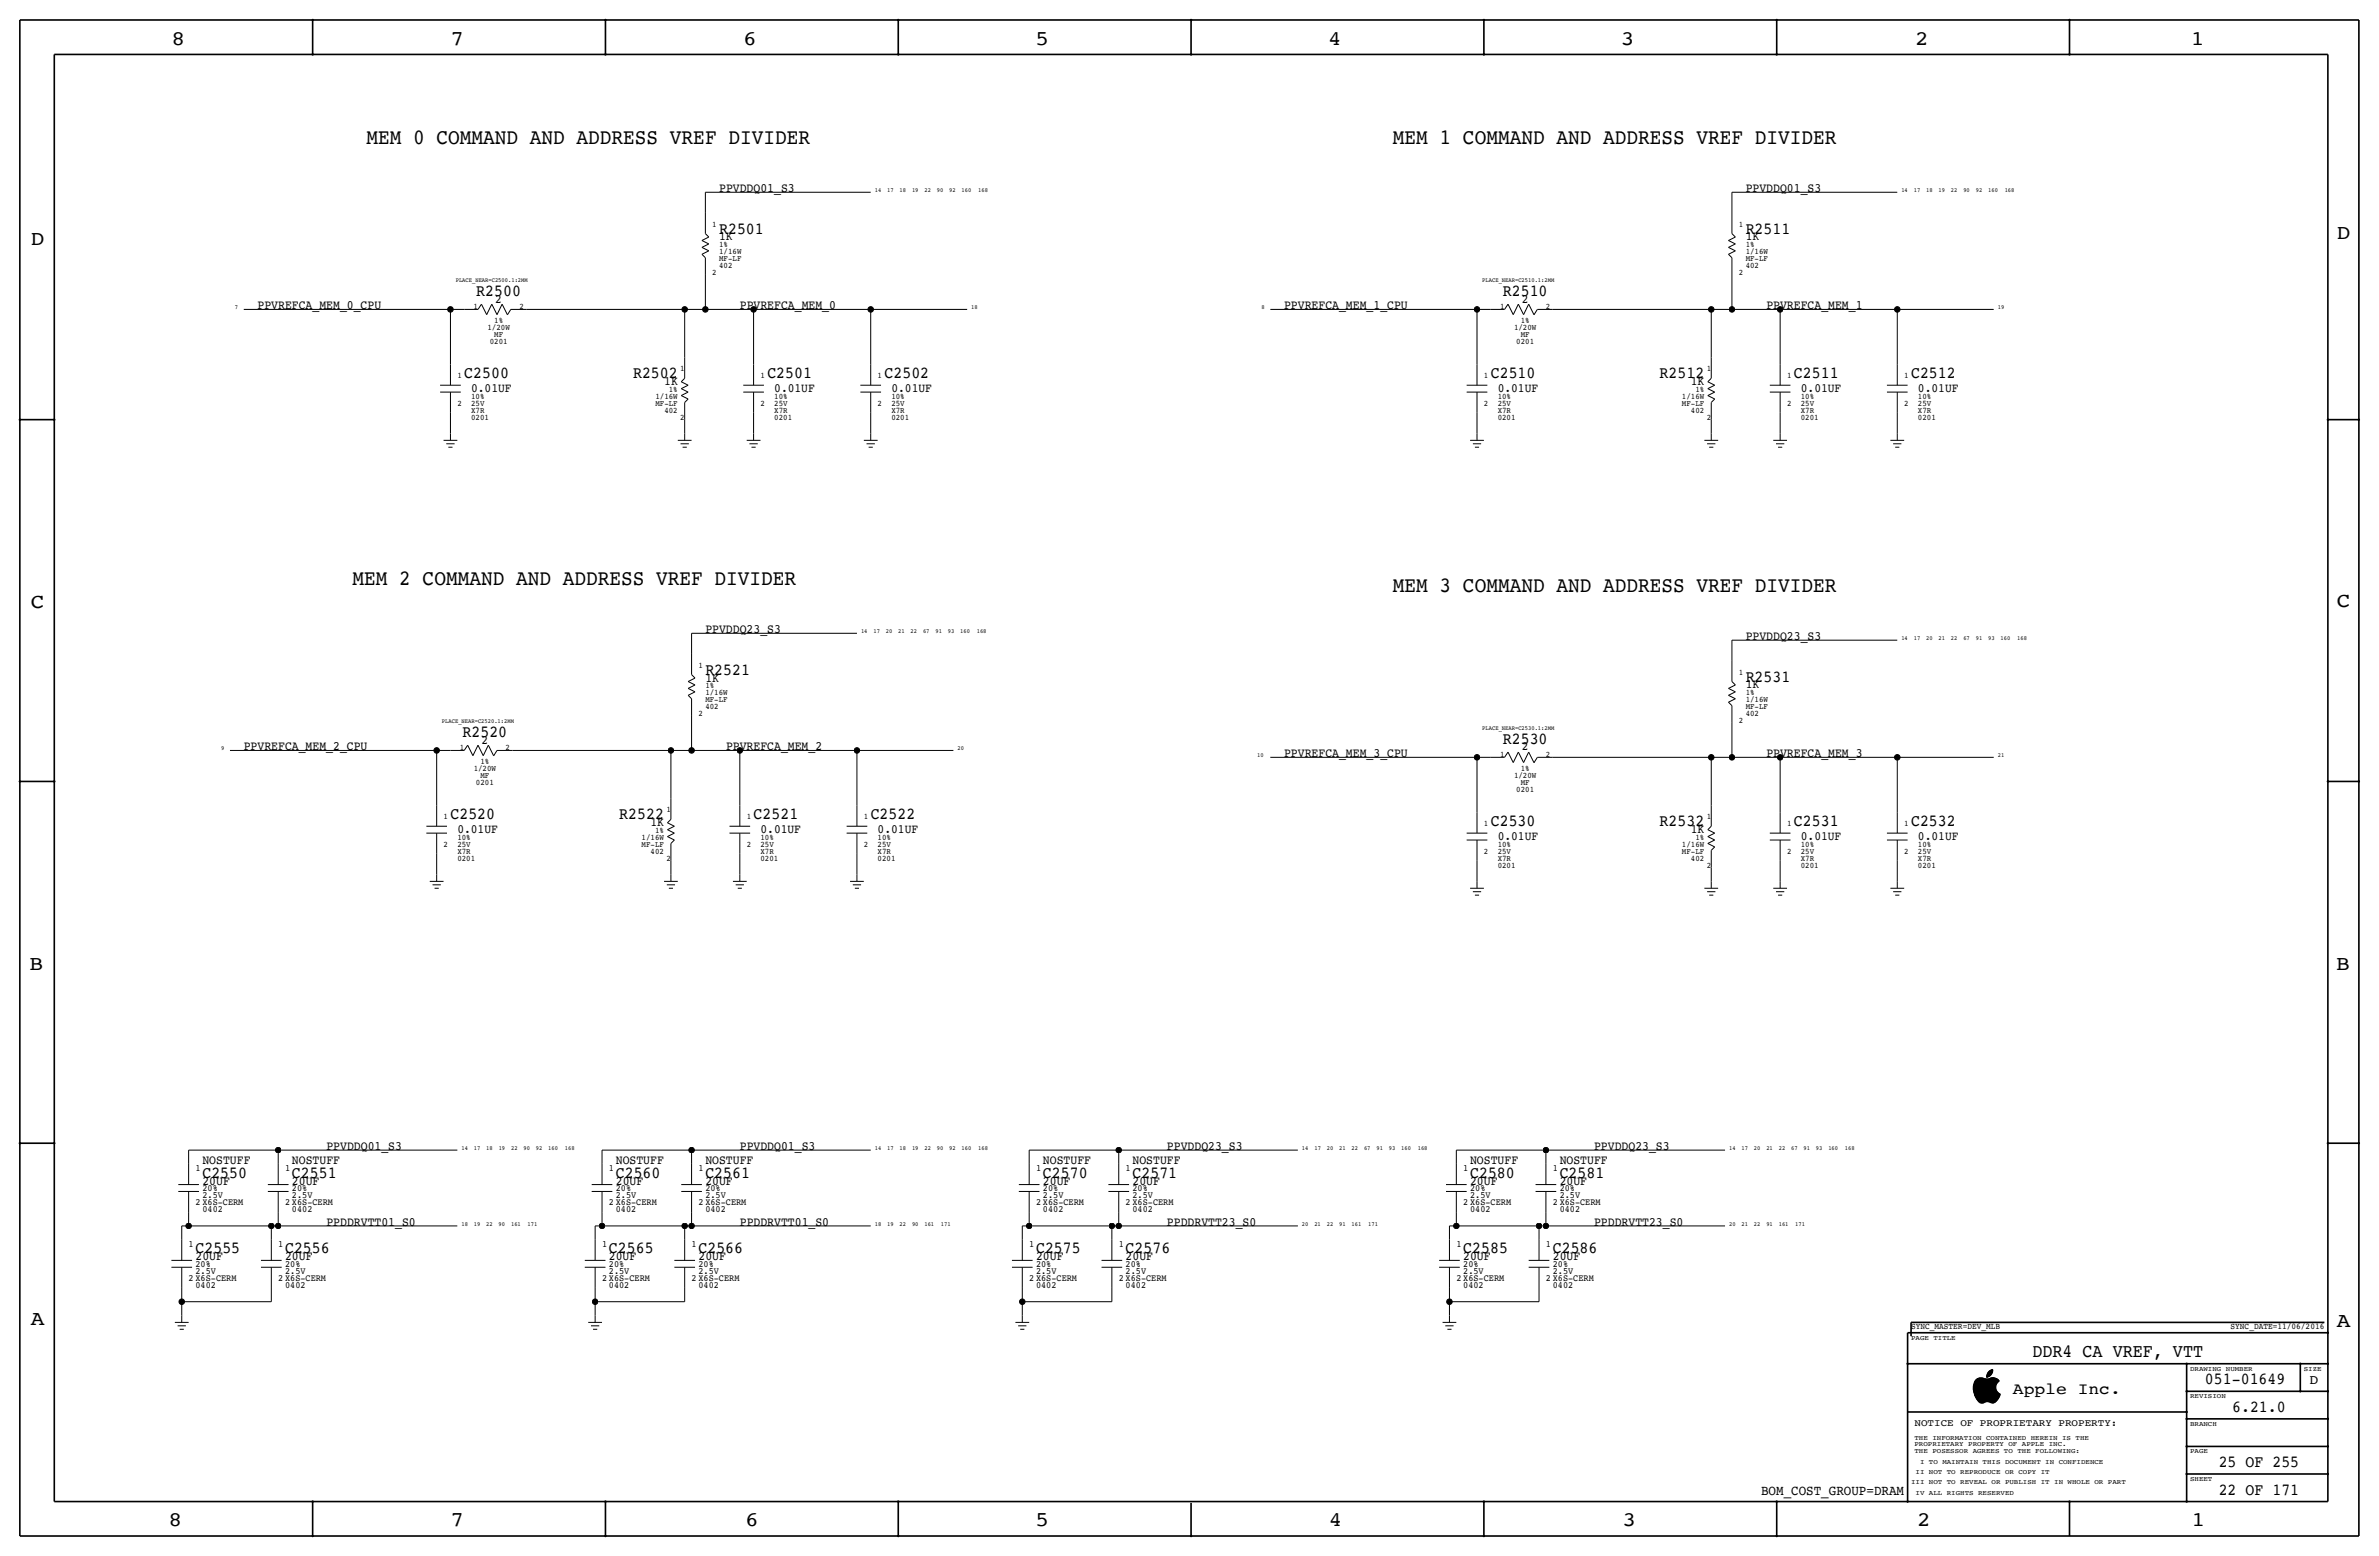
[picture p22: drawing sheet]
<svg xmlns="http://www.w3.org/2000/svg" width="877mm" height="574mm" viewBox="0 0 877 574" stroke-linecap="round" stroke-linejoin="round" font-family="sans-serif">
<defs><g id="words">
<g font-size="8">
<text x="135.1" y="53.1">MEM 0 COMMAND AND ADDRESS VREF DIVIDER</text>
<text x="513.5" y="53.1">MEM 1 COMMAND AND ADDRESS VREF DIVIDER</text>
<text x="130" y="215.6">MEM 2 COMMAND AND ADDRESS VREF DIVIDER</text>
<text x="513.5" y="218.2">MEM 3 COMMAND AND ADDRESS VREF DIVIDER</text>
</g>
<g font-size="7.6">
<text x="63.2" y="16.5">8</text>
<text x="166.1" y="16.5">7</text>
<text x="274" y="16.5">6</text>
<text x="381.7" y="16.5">5</text>
<text x="489.7" y="16.5">4</text>
<text x="597.6" y="16.5">3</text>
<text x="706.1" y="16.5">2</text>
<text x="807.7" y="16.5">1</text>
<text x="861.5" y="88.1">D</text>
<text x="11.4" y="90.4">D</text>
<text x="11.4" y="224.3">C</text>
<text x="861.5" y="223.8">C</text>
<text x="10.8" y="357.6">B</text>
<text x="861.3" y="357.4">B</text>
<text x="11.3" y="488.4">A</text>
<text x="861.5" y="489.2">A</text>
<text x="62.2" y="562.6">8</text>
<text x="166" y="562.6">7</text>
<text x="274.8" y="562.6">6</text>
<text x="381.7" y="562.6">5</text>
<text x="489.9" y="562.6">4</text>
<text x="598.1" y="562.6">3</text>
<text x="706.8" y="562.6">2</text>
<text x="807.9" y="562.6">1</text>
</g>
<text font-size="6.9" x="749.3" y="500.1">DDR4 CA VREF, VTT</text>
<g font-size="6.2">
<text x="265.1" y="86.1">R2501</text>
<text x="643.6" y="86.1">R2511</text>
<text x="175.6" y="109">R2500</text>
<text x="554.1" y="109">R2510</text>
<text x="171.1" y="139.4">C2500</text>
<text x="233.4" y="139.4">R2502</text>
<text x="282.9" y="139.4">C2501</text>
<text x="326.1" y="139.4">C2502</text>
<text x="549.6" y="139.4">C2510</text>
<text x="611.8" y="139.4">R2512</text>
<text x="661.4" y="139.4">C2511</text>
<text x="704.5" y="139.4">C2512</text>
<text x="260" y="248.7">R2521</text>
<text x="643.6" y="251.2">R2531</text>
<text x="170.5" y="271.5">R2520</text>
<text x="554.1" y="274.1">R2530</text>
<text x="166.1" y="302">C2520</text>
<text x="228.3" y="302">R2522</text>
<text x="277.8" y="302">C2521</text>
<text x="321" y="302">C2522</text>
<text x="549.6" y="304.5">C2530</text>
<text x="611.8" y="304.5">R2532</text>
<text x="661.4" y="304.5">C2531</text>
<text x="704.5" y="304.5">C2532</text>
<text x="74.6" y="434.1">C2550</text>
<text x="107.6" y="434.1">C2551</text>
<text x="227" y="434.1">C2560</text>
<text x="260" y="434.1">C2561</text>
<text x="384.5" y="434.1">C2570</text>
<text x="417.5" y="434.1">C2571</text>
<text x="542" y="434.1">C2580</text>
<text x="575" y="434.1">C2581</text>
<text x="72.1" y="462">C2555</text>
<text x="105.1" y="462">C2556</text>
<text x="224.5" y="462">C2565</text>
<text x="257.5" y="462">C2566</text>
<text x="382" y="462">C2575</text>
<text x="415" y="462">C2576</text>
<text x="539.4" y="462">C2585</text>
<text x="572.5" y="462">C2586</text>
<text x="812.9" y="510.3">051-01649</text>
<text x="822.9" y="520.4">6.21.0</text>
<text x="818" y="540.8">25 OF 255</text>
<text x="818" y="550.9">22 OF 171</text>
</g>
<text font-size="6" x="742.1" y="513.9">Apple Inc.</text>
<text font-size="5.2" x="649.3" y="550.9">BOM_COST_GROUP=DRAM</text>
<text font-size="5" x="851.5" y="510.3">D</text>
<g font-size="4.7">
<text x="265.1" y="70.9">PPVDDQ01_S3</text>
<text x="643.6" y="70.9">PPVDDQ01_S3</text>
<text x="265.1" y="88.6">1K</text>
<text x="643.6" y="88.6">1K</text>
<text x="182.6" y="111.5">2</text>
<text x="561.1" y="111.5">2</text>
<text x="94.9" y="114">PPVREFCA_MEM_0_CPU</text>
<text x="272.7" y="114.1">PPVREFCA_MEM_0</text>
<text x="473.4" y="114.1">PPVREFCA_MEM_1_CPU</text>
<text x="651.2" y="114.1">PPVREFCA_MEM_1</text>
<text x="244.9" y="142">1K</text>
<text x="623.4" y="142">1K</text>
<text x="173.7" y="144.5">0.01UF</text>
<text x="285.4" y="144.5">0.01UF</text>
<text x="328.6" y="144.5">0.01UF</text>
<text x="552.1" y="144.5">0.01UF</text>
<text x="663.9" y="144.5">0.01UF</text>
<text x="707.1" y="144.5">0.01UF</text>
<text x="260" y="233.4">PPVDDQ23_S3</text>
<text x="643.6" y="236">PPVDDQ23_S3</text>
<text x="260" y="251.2">1K</text>
<text x="643.6" y="253.7">1K</text>
<text x="177.5" y="274.1">2</text>
<text x="89.9" y="276.6">PPVREFCA_MEM_2_CPU</text>
<text x="267.7" y="276.6">PPVREFCA_MEM_2</text>
<text x="473.4" y="279.2">PPVREFCA_MEM_3_CPU</text>
<text x="561.1" y="276.6">2</text>
<text x="651.2" y="279.2">PPVREFCA_MEM_3</text>
<text x="239.8" y="304.5">1K</text>
<text x="168.6" y="307.1">0.01UF</text>
<text x="280.4" y="307.1">0.01UF</text>
<text x="323.5" y="307.1">0.01UF</text>
<text x="552.1" y="309.6">0.01UF</text>
<text x="623.4" y="307.1">1K</text>
<text x="663.9" y="309.6">0.01UF</text>
<text x="707.1" y="309.6">0.01UF</text>
<text x="120.3" y="423.9">PPVDDQ01_S3</text>
<text x="272.7" y="423.9">PPVDDQ01_S3</text>
<text x="430.2" y="423.9">PPVDDQ23_S3</text>
<text x="587.7" y="423.9">PPVDDQ23_S3</text>
<text x="74.6" y="429">NOSTUFF</text>
<text x="107.6" y="429">NOSTUFF</text>
<text x="227" y="429">NOSTUFF</text>
<text x="260" y="429">NOSTUFF</text>
<text x="384.5" y="429">NOSTUFF</text>
<text x="417.5" y="429">NOSTUFF</text>
<text x="542" y="429">NOSTUFF</text>
<text x="575" y="429">NOSTUFF</text>
<text x="74.6" y="436.6">20UF</text>
<text x="107.6" y="436.6">20UF</text>
<text x="227" y="436.6">20UF</text>
<text x="260" y="436.6">20UF</text>
<text x="384.5" y="436.6">20UF</text>
<text x="417.5" y="436.6">20UF</text>
<text x="542" y="436.6">20UF</text>
<text x="575" y="436.6">20UF</text>
<text x="120.3" y="451.9">PPDDRVTT01_S0</text>
<text x="272.7" y="451.9">PPDDRVTT01_S0</text>
<text x="430.2" y="451.9">PPDDRVTT23_S0</text>
<text x="587.7" y="451.9">PPDDRVTT23_S0</text>
<text x="72.1" y="464.6">20UF</text>
<text x="105.1" y="464.6">20UF</text>
<text x="224.5" y="464.6">20UF</text>
<text x="257.5" y="464.6">20UF</text>
<text x="382" y="464.6">20UF</text>
<text x="415" y="464.6">20UF</text>
<text x="539.4" y="464.6">20UF</text>
<text x="572.5" y="464.6">20UF</text>
</g>
<text font-size="3.7" x="705.8" y="525.5">NOTICE OF PROPRIETARY PROPERTY:</text>
<g font-size="3.5">
<text x="72.1" y="431.5">1</text>
<text x="105.1" y="431.5">1</text>
<text x="224.5" y="431.5">1</text>
<text x="257.5" y="431.5">1</text>
<text x="382" y="431.5">1</text>
<text x="415" y="431.5">1</text>
<text x="539.4" y="431.5">1</text>
<text x="572.5" y="431.5">1</text>
<text x="74.6" y="439.2">20%</text>
<text x="74.6" y="441.7">2.5V</text>
<text x="107.6" y="439.2">20%</text>
<text x="107.6" y="441.7">2.5V</text>
<text x="227" y="439.2">20%</text>
<text x="227" y="441.7">2.5V</text>
<text x="260" y="439.2">20%</text>
<text x="260" y="441.7">2.5V</text>
<text x="384.5" y="439.2">20%</text>
<text x="384.5" y="441.7">2.5V</text>
<text x="417.5" y="439.2">20%</text>
<text x="417.5" y="441.7">2.5V</text>
<text x="542" y="439.2">20%</text>
<text x="542" y="441.7">2.5V</text>
<text x="575" y="439.2">20%</text>
<text x="575" y="441.7">2.5V</text>
<text x="72.1" y="444.2">2 X6S-CERM</text>
<text x="74.6" y="446.8">0402</text>
<text x="105.1" y="444.2">2 X6S-CERM</text>
<text x="107.6" y="446.8">0402</text>
<text x="224.5" y="444.2">2 X6S-CERM</text>
<text x="227" y="446.8">0402</text>
<text x="257.5" y="444.2">2 X6S-CERM</text>
<text x="260" y="446.8">0402</text>
<text x="382" y="444.2">2 X6S-CERM</text>
<text x="384.5" y="446.8">0402</text>
<text x="415" y="444.2">2 X6S-CERM</text>
<text x="417.5" y="446.8">0402</text>
<text x="539.4" y="444.2">2 X6S-CERM</text>
<text x="542" y="446.8">0402</text>
<text x="572.5" y="444.2">2 X6S-CERM</text>
<text x="575" y="446.8">0402</text>
<text x="69.5" y="459.5">1</text>
<text x="102.6" y="459.5">1</text>
<text x="221.9" y="459.5">1</text>
<text x="255" y="459.5">1</text>
<text x="379.4" y="459.5">1</text>
<text x="412.4" y="459.5">1</text>
<text x="536.9" y="459.5">1</text>
<text x="569.9" y="459.5">1</text>
<text x="72.1" y="467.1">20%</text>
<text x="105.1" y="467.1">20%</text>
<text x="224.5" y="467.1">20%</text>
<text x="257.5" y="467.1">20%</text>
<text x="382" y="467.1">20%</text>
<text x="415" y="467.1">20%</text>
<text x="539.4" y="467.1">20%</text>
<text x="572.5" y="467.1">20%</text>
<text x="69.5" y="472.2">2 X6S-CERM</text>
<text x="72.1" y="469.6">2.5V</text>
<text x="102.6" y="472.2">2 X6S-CERM</text>
<text x="105.1" y="469.6">2.5V</text>
<text x="221.9" y="472.2">2 X6S-CERM</text>
<text x="224.5" y="469.6">2.5V</text>
<text x="255" y="472.2">2 X6S-CERM</text>
<text x="257.5" y="469.6">2.5V</text>
<text x="379.4" y="472.2">2 X6S-CERM</text>
<text x="382" y="469.6">2.5V</text>
<text x="412.4" y="472.2">2 X6S-CERM</text>
<text x="415" y="469.6">2.5V</text>
<text x="536.9" y="472.2">2 X6S-CERM</text>
<text x="539.4" y="469.6">2.5V</text>
<text x="569.9" y="472.2">2 X6S-CERM</text>
<text x="572.5" y="469.6">2.5V</text>
<text x="72.1" y="474.7">0402</text>
<text x="105.1" y="474.7">0402</text>
<text x="224.5" y="474.7">0402</text>
<text x="257.5" y="474.7">0402</text>
<text x="382" y="474.7">0402</text>
<text x="415" y="474.7">0402</text>
<text x="539.4" y="474.7">0402</text>
<text x="572.5" y="474.7">0402</text>
</g>
<g font-size="3.2">
<text x="704.5" y="490">SYNC_MASTER=DEV_MLB</text>
<text x="822.3" y="490">SYNC_DATE=11/06/2016</text>
</g>
<g font-size="3.1">
<text x="262.6" y="83.6">1</text>
<text x="641" y="83.6">1</text>
<text x="265.1" y="93.7">1/16W</text>
<text x="265.1" y="91.2">1%</text>
<text x="643.6" y="91.2">1%</text>
<text x="643.6" y="93.7">1/16W</text>
<text x="262.6" y="101.3">2</text>
<text x="265.1" y="96.3">MF-LF</text>
<text x="265.1" y="98.8">402</text>
<text x="641" y="101.3">2</text>
<text x="643.6" y="98.8">402</text>
<text x="643.6" y="96.3">MF-LF</text>
<text x="174.6" y="114">1</text>
<text x="182.2" y="119.1">1%</text>
<text x="191.5" y="114">2</text>
<text x="553" y="114">1</text>
<text x="560.7" y="119.1">1%</text>
<text x="569.9" y="114">2</text>
<text x="179.7" y="121.7">1/20W</text>
<text x="182.2" y="124.2">MF</text>
<text x="558.2" y="121.7">1/20W</text>
<text x="560.7" y="124.2">MF</text>
<text x="180.5" y="126.7">0201</text>
<text x="559" y="126.7">0201</text>
<text x="250.8" y="136.9">1</text>
<text x="629.2" y="136.9">1</text>
<text x="168.6" y="139.4">1</text>
<text x="280.4" y="139.4">1</text>
<text x="323.5" y="139.4">1</text>
<text x="547.1" y="139.4">1</text>
<text x="658.8" y="139.4">1</text>
<text x="702" y="139.4">1</text>
<text x="168.6" y="149.6">2</text>
<text x="173.7" y="149.6">25V</text>
<text x="173.7" y="147.1">10%</text>
<text x="241.6" y="149.6">MF-LF</text>
<text x="241.6" y="147.1">1/16W</text>
<text x="246.6" y="144.5">1%</text>
<text x="280.4" y="149.6">2</text>
<text x="285.4" y="149.6">25V</text>
<text x="285.4" y="147.1">10%</text>
<text x="323.5" y="149.6">2</text>
<text x="328.6" y="149.6">25V</text>
<text x="328.6" y="147.1">10%</text>
<text x="547.1" y="149.6">2</text>
<text x="552.1" y="147.1">10%</text>
<text x="552.1" y="149.6">25V</text>
<text x="620.1" y="147.1">1/16W</text>
<text x="620.1" y="149.6">MF-LF</text>
<text x="625" y="144.5">1%</text>
<text x="658.8" y="149.6">2</text>
<text x="663.9" y="147.1">10%</text>
<text x="663.9" y="149.6">25V</text>
<text x="702" y="149.6">2</text>
<text x="707.1" y="149.6">25V</text>
<text x="707.1" y="147.1">10%</text>
<text x="173.7" y="154.7">0201</text>
<text x="173.7" y="152.1">X7R</text>
<text x="244.9" y="152.1">402</text>
<text x="250.8" y="154.7">2</text>
<text x="285.4" y="154.7">0201</text>
<text x="285.4" y="152.1">X7R</text>
<text x="328.6" y="154.7">0201</text>
<text x="328.6" y="152.1">X7R</text>
<text x="552.1" y="154.7">0201</text>
<text x="552.1" y="152.1">X7R</text>
<text x="623.4" y="152.1">402</text>
<text x="629.2" y="154.7">2</text>
<text x="663.9" y="152.1">X7R</text>
<text x="663.9" y="154.7">0201</text>
<text x="707.1" y="152.1">X7R</text>
<text x="707.1" y="154.7">0201</text>
<text x="257.5" y="246.1">1</text>
<text x="641" y="248.7">1</text>
<text x="260" y="253.7">1%</text>
<text x="260" y="256.3">1/16W</text>
<text x="643.6" y="256.3">1%</text>
<text x="257.5" y="263.9">2</text>
<text x="260" y="261.4">402</text>
<text x="260" y="258.8">MF-LF</text>
<text x="643.6" y="263.9">402</text>
<text x="643.6" y="258.8">1/16W</text>
<text x="643.6" y="261.4">MF-LF</text>
<text x="641" y="266.4">2</text>
<text x="169.5" y="276.6">1</text>
<text x="177.1" y="281.7">1%</text>
<text x="186.4" y="276.6">2</text>
<text x="553" y="279.1">1</text>
<text x="569.9" y="279.1">2</text>
<text x="174.6" y="284.2">1/20W</text>
<text x="177.1" y="286.8">MF</text>
<text x="558.2" y="286.8">1/20W</text>
<text x="560.7" y="284.2">1%</text>
<text x="175.5" y="289.3">0201</text>
<text x="559" y="291.8">0201</text>
<text x="560.7" y="289.3">MF</text>
<text x="245.7" y="299.5">1</text>
<text x="163.5" y="302">1</text>
<text x="275.3" y="302">1</text>
<text x="318.5" y="302">1</text>
<text x="547.1" y="304.5">1</text>
<text x="629.2" y="302">1</text>
<text x="658.8" y="304.5">1</text>
<text x="702" y="304.5">1</text>
<text x="168.6" y="309.6">10%</text>
<text x="236.6" y="309.6">1/16W</text>
<text x="241.5" y="307.1">1%</text>
<text x="280.4" y="309.6">10%</text>
<text x="323.5" y="309.6">10%</text>
<text x="625" y="309.6">1%</text>
<text x="163.5" y="312.2">2</text>
<text x="168.6" y="314.7">X7R</text>
<text x="168.6" y="312.2">25V</text>
<text x="168.6" y="317.2">0201</text>
<text x="236.6" y="312.2">MF-LF</text>
<text x="239.9" y="314.7">402</text>
<text x="245.7" y="317.2">2</text>
<text x="275.3" y="312.2">2</text>
<text x="280.4" y="314.7">X7R</text>
<text x="280.4" y="312.2">25V</text>
<text x="280.4" y="317.2">0201</text>
<text x="318.5" y="312.2">2</text>
<text x="323.5" y="317.2">0201</text>
<text x="323.5" y="312.2">25V</text>
<text x="323.5" y="314.7">X7R</text>
<text x="547.1" y="314.7">2</text>
<text x="552.1" y="317.2">X7R</text>
<text x="552.1" y="312.2">10%</text>
<text x="552.1" y="314.7">25V</text>
<text x="620.1" y="312.2">1/16W</text>
<text x="620.1" y="314.7">MF-LF</text>
<text x="623.4" y="317.2">402</text>
<text x="658.8" y="314.7">2</text>
<text x="663.9" y="317.2">X7R</text>
<text x="663.9" y="312.2">10%</text>
<text x="663.9" y="314.7">25V</text>
<text x="702" y="314.7">2</text>
<text x="707.1" y="317.2">X7R</text>
<text x="707.1" y="314.7">25V</text>
<text x="707.1" y="312.2">10%</text>
<text x="552.1" y="319.8">0201</text>
<text x="629.2" y="319.8">2</text>
<text x="663.9" y="319.8">0201</text>
<text x="707.1" y="319.8">0201</text>
</g>
<g font-size="2.5">
<text x="704.5" y="493.8">PAGE TITLE</text>
<text x="807.4" y="505.2">DRAWING NUMBER</text>
<text x="849.3" y="505.2">SIZE</text>
<text x="807.4" y="515.4">REVISION</text>
<text x="807.4" y="525.5">BRANCH</text>
<text x="705.8" y="533.1">PROPRIETARY PROPERTY OF APPLE INC.</text>
<text x="705.8" y="530.6">THE INFORMATION CONTAINED HEREIN IS THE</text>
<text x="705.8" y="535.7">THE POSESSOR AGREES TO THE FOLLOWING:</text>
<text x="707.8" y="539.5">I TO MAINTAIN THIS DOCUMENT IN CONFIDENCE</text>
<text x="807.4" y="535.7">PAGE</text>
<text x="706.2" y="543.3">II NOT TO REPRODUCE OR COPY IT</text>
<text x="807.4" y="545.8">SHEET</text>
<text x="704.5" y="547.1">III NOT TO REVEAL OR PUBLISH IT IN WHOLE OR PART</text>
<text x="706.2" y="550.9">IV ALL RIGHTS RESERVED</text>
</g>
<g font-size="2.3">
<text x="322.5" y="70.9">14</text>
<text x="327.1" y="70.9">17</text>
<text x="331.7" y="70.9">18</text>
<text x="336.2" y="70.9">19</text>
<text x="340.8" y="70.9">22</text>
<text x="345.4" y="70.9">90</text>
<text x="350" y="70.9">92</text>
<text x="354.5" y="70.9">160</text>
<text x="360.6" y="70.9">168</text>
<text x="701" y="70.9">14</text>
<text x="705.5" y="70.9">17</text>
<text x="710.1" y="70.9">18</text>
<text x="714.7" y="70.9">19</text>
<text x="719.3" y="70.9">22</text>
<text x="723.8" y="70.9">90</text>
<text x="728.4" y="70.9">92</text>
<text x="733" y="70.9">160</text>
<text x="739.1" y="70.9">168</text>
<text x="168" y="103.9">PLACE_NEAR=C2500.1:2MM</text>
<text x="546.5" y="103.9">PLACE_NEAR=C2510.1:2MM</text>
<text x="86.6" y="114">7</text>
<text x="358.1" y="114">18</text>
<text x="465.1" y="114">8</text>
<text x="736.5" y="114">19</text>
<text x="317.4" y="233.4">14</text>
<text x="322" y="233.4">17</text>
<text x="326.6" y="233.4">20</text>
<text x="331.1" y="233.4">21</text>
<text x="335.7" y="233.4">22</text>
<text x="340.3" y="233.4">67</text>
<text x="344.9" y="233.4">91</text>
<text x="349.4" y="233.4">93</text>
<text x="354" y="233.4">160</text>
<text x="360.1" y="233.4">168</text>
<text x="701" y="236">14</text>
<text x="705.5" y="236">17</text>
<text x="710.1" y="236">20</text>
<text x="714.7" y="236">21</text>
<text x="719.3" y="236">22</text>
<text x="723.8" y="236">67</text>
<text x="728.4" y="236">91</text>
<text x="733" y="236">93</text>
<text x="737.6" y="236">160</text>
<text x="743.6" y="236">168</text>
<text x="162.9" y="266.4">PLACE_NEAR=C2520.1:2MM</text>
<text x="546.5" y="269">PLACE_NEAR=C2530.1:2MM</text>
<text x="81.5" y="276.6">9</text>
<text x="353" y="276.6">20</text>
<text x="463.5" y="279.1">10</text>
<text x="736.5" y="279.1">21</text>
<text x="170.1" y="423.9">14</text>
<text x="174.7" y="423.9">17</text>
<text x="179.3" y="423.9">18</text>
<text x="183.8" y="423.9">19</text>
<text x="188.4" y="423.9">22</text>
<text x="193" y="423.9">90</text>
<text x="197.6" y="423.9">92</text>
<text x="202.1" y="423.9">160</text>
<text x="208.2" y="423.9">168</text>
<text x="322.5" y="423.9">14</text>
<text x="327.1" y="423.9">17</text>
<text x="331.7" y="423.9">18</text>
<text x="336.2" y="423.9">19</text>
<text x="340.8" y="423.9">22</text>
<text x="345.4" y="423.9">90</text>
<text x="350" y="423.9">92</text>
<text x="354.5" y="423.9">160</text>
<text x="360.6" y="423.9">168</text>
<text x="480" y="423.9">14</text>
<text x="484.6" y="423.9">17</text>
<text x="489.1" y="423.9">20</text>
<text x="493.7" y="423.9">21</text>
<text x="498.3" y="423.9">22</text>
<text x="502.9" y="423.9">67</text>
<text x="507.4" y="423.9">91</text>
<text x="512" y="423.9">93</text>
<text x="516.6" y="423.9">160</text>
<text x="522.7" y="423.9">168</text>
<text x="637.5" y="423.9">14</text>
<text x="642.1" y="423.9">17</text>
<text x="646.6" y="423.9">20</text>
<text x="651.2" y="423.9">21</text>
<text x="655.8" y="423.9">22</text>
<text x="660.3" y="423.9">67</text>
<text x="664.9" y="423.9">91</text>
<text x="669.5" y="423.9">93</text>
<text x="674.1" y="423.9">160</text>
<text x="680.2" y="423.9">168</text>
<text x="170.1" y="451.9">18</text>
<text x="174.7" y="451.9">19</text>
<text x="179.3" y="451.9">22</text>
<text x="183.8" y="451.9">90</text>
<text x="188.4" y="451.9">161</text>
<text x="194.5" y="451.9">171</text>
<text x="322.5" y="451.9">18</text>
<text x="327.1" y="451.9">19</text>
<text x="331.7" y="451.9">22</text>
<text x="336.2" y="451.9">90</text>
<text x="340.8" y="451.9">161</text>
<text x="346.9" y="451.9">171</text>
<text x="480" y="451.9">20</text>
<text x="484.6" y="451.9">21</text>
<text x="489.1" y="451.9">22</text>
<text x="493.7" y="451.9">91</text>
<text x="498.3" y="451.9">161</text>
<text x="504.4" y="451.9">171</text>
<text x="637.5" y="451.9">20</text>
<text x="642" y="451.9">21</text>
<text x="646.6" y="451.9">22</text>
<text x="651.2" y="451.9">91</text>
<text x="655.8" y="451.9">161</text>
<text x="661.9" y="451.9">171</text>
</g>
</g></defs>
<g fill="none" stroke="#000" stroke-width=".37">
<path d="M260 70.9h61zM260 70.9v7.6zM260 78.5v7.6zM638.5 70.9h61zM638.5 70.9v7.6zM638.5 78.5v7.6zM258.8 93.7l1.2 1.3zM258.8 91.2l2.5 1.3zM258.8 88.6l2.5 1.3zM258.8 88.6l2.5-1.2zM258.8 93.7l2.5-1.2zM258.8 91.2l2.5-1.3z"/>
<path d="M260 95v6.3zM260 86.1l1.3 1.3zM637.2 88.6l2.6-1.2zM637.2 93.7l2.6-1.2zM637.2 91.2l2.6-1.3zM637.2 93.7l1.3 1.3zM637.2 91.2l2.6 1.3zM637.2 88.6l2.6 1.3zM638.5 86.1l1.3 1.3zM638.5 95v6.3zM89.9 114h76.2zM166.1 114h5z"/>
<path d="M166.1 114v20.4zM171.1 114h5.1zM177.5 112.1l1.9 3.9zM177.5 112.1l-1.3 1.9zM181.3 112.1l1.9 3.9zM181.3 112.1l-1.9 3.9zM185.1 112.1l-1.9 3.9zM185.1 112.1l1.9 3.9zM188.3 114h5.7zM188.3 114l-1.3 2.1zM194 114h58.4zM252.4 114h7.6z"/>
<path d="M252.4 114v17.8zM260 101.3v12.7zM260 114h17.8zM277.8 114h43.2zM277.8 114v20.4zM321 114v20.4zM321 114h35.6zM468.3 114h76.2zM544.5 114v20.4zM544.5 114h5.1zM549.6 114h5.1zM556 112.1l1.9 3.9z"/>
<path d="M556 112.1l-1.3 1.9zM559.8 112.1l-1.9 3.9zM559.8 112.1l1.9 3.9zM563.6 112.1l-1.9 3.9zM563.6 112.1l1.9 3.9zM566.8 114h5.7zM566.8 114l-1.3 2.1zM572.5 114h58.4zM630.9 114h7.6zM630.9 114v17.8zM638.5 101.3v12.7zM638.5 114h17.8z"/>
<path d="M656.3 114h43.2zM656.3 114v20.4zM699.5 114h35.5zM699.5 114v20.4zM166.1 134.4v7.6zM252.4 131.8v7.6zM277.8 134.4v7.6zM321 134.4v7.6zM544.5 134.4v7.6zM630.9 131.8v7.6zM656.3 134.4v7.6zM699.5 134.4v7.6z"/>
<path d="M162.3 142h7.6zM162.3 144.5h7.6zM166.1 152.1v7.7zM166.1 159.8v2.5zM166.1 144.5v7.6zM251.2 140.7l1.2-1.3zM251.2 140.7l2.5 1.3zM251.2 145.8l2.5 1.3zM251.2 143.3l2.5 1.2zM251.2 145.8l2.5-1.3zM251.2 143.3l2.5-1.3zM252.4 154.7v5.1z"/>
<path d="M252.4 159.8v2.5zM252.4 148.3v6.4zM253.7 147.1l-1.3 1.2zM274 144.5h7.6zM274 142h7.6zM277.8 152.1v7.7zM277.8 159.8v2.5zM277.8 144.5v7.6zM317.2 142h7.6zM317.2 144.5h7.6zM321 152.1v7.7zM321 159.8v2.5z"/>
<path d="M321 144.5v7.6zM540.7 142h7.6zM540.7 144.5h7.6zM544.5 152.1v7.7zM544.5 159.8v2.5zM544.5 144.5v7.6zM629.6 140.7l1.3-1.3zM629.6 140.7l2.6 1.3zM629.6 145.8l2.6 1.3zM629.6 143.3l2.6 1.2zM629.6 145.8l2.6-1.3zM629.6 143.3l2.6-1.3z"/>
<path d="M630.9 154.7v5.1zM630.9 159.8v2.5zM630.9 148.3v6.4zM632.2 147.1l-1.3 1.2zM652.5 144.5h7.6zM652.5 142h7.6zM656.3 152.1v7.7zM656.3 144.5v7.6zM656.3 159.8v2.5zM695.7 144.5h7.6zM695.7 142h7.6zM699.5 152.1v7.7z"/>
<path d="M699.5 159.8v2.5zM699.5 144.5v7.6zM163.5 162.3h5.1zM164.5 163.6h3.1zM165.3 164.8h1.5zM249.9 162.3h5.1zM250.9 163.6h3zM251.7 164.8h1.5zM275.3 162.3h5.1zM276.3 163.6h3zM277.1 164.8h1.5zM318.5 162.3h5z"/>
<path d="M319.5 163.6h3zM320.2 164.8h1.6zM542 162.3h5.1zM543 163.6h3zM543.8 164.8h1.5zM628.3 162.3h5.1zM629.4 163.6h3zM630.1 164.8h1.5zM653.7 162.3h5.1zM654.8 163.6h3zM655.5 164.8h1.5zM696.9 162.3h5.1z"/>
<path d="M697.9 163.6h3.1zM698.7 164.8h1.5zM255 233.4h60.9zM255 233.4v7.6zM638.5 236h61zM638.5 236v7.6zM253.7 256.3l1.3 1.3zM253.7 253.7l2.5 1.3zM253.7 251.2l2.5 1.3zM253.7 251.2l2.5-1.3zM253.7 256.3l2.5-1.3zM253.7 253.7l2.5-1.2z"/>
<path d="M255 248.7l1.2 1.2zM255 241v7.7zM255 257.6v6.3zM637.2 253.7l2.6-1.2zM637.2 258.8l2.6-1.2zM637.2 256.3l2.6-1.3zM637.2 258.8l1.3 1.3zM637.2 256.3l2.6 1.3zM637.2 253.7l2.6 1.3zM638.5 251.2l1.3 1.3zM638.5 243.6v7.6zM84.8 276.6h76.2z"/>
<path d="M161 276.6h5.1zM161 276.6v20.3zM166.1 276.6h5zM172.4 274.7l-1.3 1.9zM172.4 274.7l1.9 3.8zM176.2 274.7l-1.9 3.8zM176.2 274.7l2 3.8zM180 274.7l-1.8 3.8zM180 274.7l2 3.8zM183.2 276.6l-1.2 2zM183.2 276.6h5.7zM188.9 276.6h58.4z"/>
<path d="M247.3 276.6h7.7zM247.3 276.6v17.8zM255 276.6h17.7zM255 263.9v12.7zM272.7 276.6h43.2zM272.7 276.6v20.3zM315.9 276.6h35.6zM315.9 276.6v20.3zM468.3 279.1h76.2zM544.5 279.1v20.4zM544.5 279.1h5.1zM549.6 279.1h5.1z"/>
<path d="M556 277.2l1.9 3.9zM556 277.2l-1.3 1.9zM559.8 277.2l-1.9 3.9zM559.8 277.2l1.9 3.9zM563.6 277.2l-1.9 3.9zM563.6 277.2l1.9 3.9zM566.8 279.1h5.7zM566.8 279.1l-1.3 2.1zM572.5 279.1h58.4zM630.9 279.1h7.6zM630.9 279.1v17.8zM638.5 266.4v12.7z"/>
<path d="M638.5 260.1v6.3zM638.5 279.1h17.8zM656.3 279.1h43.2zM656.3 279.1v20.4zM699.5 279.1h35.5zM699.5 279.1v20.4zM161 296.9v7.6zM247.3 294.4v7.6zM272.7 296.9v7.6zM315.9 296.9v7.6zM544.5 299.5v7.6zM630.9 296.9v7.6z"/>
<path d="M656.3 299.5v7.6zM699.5 299.5v7.6zM157.2 307.1h7.6zM157.2 304.5h7.6zM161 314.7v7.6zM161 307.1v7.6zM246.1 303.3l1.2-1.3zM246.1 303.3l2.5 1.2zM246.1 308.4l2.5 1.2zM246.1 305.8l2.5 1.3zM246.1 308.4l2.5-1.3zM246.1 305.8l2.5-1.3z"/>
<path d="M247.3 317.2v5.1zM247.3 310.9v6.3zM248.6 309.6l-1.3 1.3zM268.9 307.1h7.7zM268.9 304.5h7.7zM272.7 314.7v7.6zM272.7 307.1v7.6zM312.1 307.1h7.6zM312.1 304.5h7.6zM315.9 314.7v7.6zM315.9 307.1v7.6zM540.7 307.1h7.6z"/>
<path d="M540.7 309.6h7.6zM544.5 317.2v7.7zM544.5 309.6v7.6zM629.6 305.8l1.3-1.3zM629.6 305.8l2.6 1.3zM629.6 310.9l2.6 1.3zM629.6 308.4l2.6 1.2zM629.6 310.9l2.6-1.3zM629.6 308.4l2.6-1.3zM630.9 319.8v5.1zM630.9 313.4v6.4zM632.2 312.2l-1.3 1.2z"/>
<path d="M652.5 309.6h7.6zM652.5 307.1h7.6zM656.3 317.2v7.7zM656.3 309.6v7.6zM695.7 309.6h7.6zM695.7 307.1h7.6zM699.5 317.2v7.7zM699.5 309.6v7.6zM158.4 324.9h5.1zM159.5 326.1h3zM160.2 327.4h1.5zM161 322.3v2.6z"/>
<path d="M244.8 324.9h5.1zM245.8 326.1h3.1zM246.6 327.4h1.5zM247.3 322.3v2.6zM270.2 324.9h5.1zM271.2 326.1h3.1zM272 327.4h1.5zM272.7 322.3v2.6zM313.4 324.9h5.1zM314.4 326.1h3zM315.2 327.4h1.5zM315.9 322.3v2.6z"/>
<path d="M542 327.4h5.1zM543 328.7h3zM543.8 329.9h1.5zM544.5 324.9v2.5zM628.3 327.4h5.1zM629.4 328.7h3zM630.1 329.9h1.5zM630.9 324.9v2.5zM653.7 327.4h5.1zM654.8 328.7h3zM655.5 329.9h1.5zM656.3 324.9v2.5z"/>
<path d="M696.9 327.4h5.1zM697.9 328.7h3.1zM698.7 329.9h1.5zM699.5 324.9v2.5zM65.7 436.6h7.7zM65.7 439.2h7.7zM69.5 423.9h33.1zM69.5 423.9v5.1zM69.5 429v7.6zM69.5 439.2v7.6zM98.8 436.6h7.6zM98.8 439.2h7.6z"/>
<path d="M102.6 423.9h66zM102.6 423.9v5.1zM102.6 429v7.6zM102.6 439.2v7.6zM218.1 439.2h7.7zM218.1 436.6h7.7zM221.9 423.9h33.1zM221.9 423.9v5.1zM221.9 429v7.6zM221.9 439.2v7.6zM251.2 436.6h7.6zM251.2 439.2h7.6z"/>
<path d="M255 423.9h66zM255 423.9v5.1zM255 429v7.6zM255 439.2v7.6zM375.6 436.6h7.6zM375.6 439.2h7.6zM379.4 423.9h33zM379.4 423.9v5.1zM379.4 429v7.6zM379.4 439.2v7.6zM408.6 439.2h7.7zM408.6 436.6h7.7z"/>
<path d="M412.4 423.9h66.1zM412.4 423.9v5.1zM412.4 429v7.6zM412.4 439.2v7.6zM533.1 439.2h7.6zM533.1 436.6h7.6zM536.9 423.9h33zM536.9 423.9v5.1zM536.9 429v7.6zM536.9 439.2v7.6zM566.1 436.6h7.6zM566.1 439.2h7.6z"/>
<path d="M569.9 423.9h66.1zM569.9 423.9v5.1zM569.9 429v7.6zM569.9 439.2v7.6zM67 451.9h2.5zM67 451.9v5zM67 456.9v7.7zM69.5 446.8v5.1zM69.5 451.9h30.5zM100 451.9h2.6zM100 451.9v5zM100 456.9v7.7z"/>
<path d="M102.6 446.8v5.1zM102.6 451.9h66zM219.4 451.9v5zM219.4 456.9v7.7zM219.4 451.9h2.5zM221.9 446.8v5.1zM221.9 451.9h30.5zM252.4 451.9h2.6zM252.4 451.9v5zM252.4 456.9v7.7zM255 451.9h66zM255 446.8v5.1z"/>
<path d="M376.9 451.9h2.5zM376.9 451.9v5zM376.9 456.9v7.7zM379.4 446.8v5.1zM379.4 451.9h30.5zM409.9 451.9h2.5zM409.9 451.9v5zM409.9 456.9v7.7zM412.4 446.8v5.1zM412.4 451.9h66.1zM534.4 451.9v5zM534.4 456.9v7.7z"/>
<path d="M534.4 451.9h2.5zM536.9 446.8v5.1zM536.9 451.9h30.5zM567.4 451.9h2.5zM567.4 451.9v5zM567.4 456.9v7.7zM569.9 451.9h66.1zM569.9 446.8v5.1zM63.2 467.1h7.6zM63.2 464.6h7.6zM67 474.7v5.1zM67 479.8v5.1z"/>
<path d="M67 467.1v7.6zM67 479.8h33zM96.2 464.6h7.6zM96.2 467.1h7.6zM100 474.7v5.1zM100 467.1v7.6zM215.6 464.6h7.6zM215.6 467.1h7.6zM219.4 474.7v5.1zM219.4 479.8v5.1zM219.4 467.1v7.6zM219.4 479.8h33z"/>
<path d="M248.6 467.1h7.6zM248.6 464.6h7.6zM252.4 474.7v5.1zM252.4 467.1v7.6zM373.1 467.1h7.6zM373.1 464.6h7.6zM376.9 479.8h33zM376.9 474.7v5.1zM376.9 479.8v5.1zM376.9 467.1v7.6zM406.1 467.1h7.6zM406.1 464.6h7.6z"/>
<path d="M409.9 474.7v5.1zM409.9 467.1v7.6zM530.6 467.1h7.6zM530.6 464.6h7.6zM534.4 474.7v5.1zM534.4 479.8v5.1zM534.4 467.1v7.6zM534.4 479.8h33zM563.6 467.1h7.6zM563.6 464.6h7.6zM567.4 474.7v5.1zM567.4 467.1v7.6z"/>
<path d="M64.5 487.4h5zM65.5 488.7h3zM66.2 490h1.6zM67 484.9v2.5zM216.9 487.4h5zM217.9 488.7h3zM218.6 490h1.6zM219.4 484.9v2.5zM374.3 487.4h5.1zM375.4 488.7h3zM376.1 490h1.5zM376.9 484.9v2.5z"/>
<path d="M531.8 487.4h5.1zM532.8 488.7h3.1zM533.6 490h1.5zM534.4 484.9v2.5zM727.5 512.2h8.4zM727.5 512.3h8.4zM727.5 512.4h8.5zM727.5 511.2h8.2zM727.5 511.3h8.2zM727.5 511.5h8.2zM727.5 511.4h8.2zM727.5 512h8.3z"/>
<path d="M727.5 512.1h8.3zM727.5 511.7h8.3zM727.5 511.8h8.3zM727.5 511.6h8.3zM727.5 511.9h8.3zM727.5 511.1h8.3zM727.6 512.8h8.6zM727.6 510.8h8.2zM727.6 511h8.2zM727.6 510.9h8.2zM727.6 510.7h8.2zM727.6 512.5h8.4z"/>
<path d="M727.6 512.6h8.4zM727.6 512.7h8.5zM727.6 512.9h8.6zM727.6 510.6h8.3zM727.6 510.5h8.3zM727.6 513h8.7zM727.6 513.1h8.8zM727.7 513.2h8.8zM727.7 510.2h8.3zM727.7 510.4h8.2zM727.7 510.3h8.3zM727.7 513.4h9.1z"/>
<path d="M727.7 513.3h9zM727.7 510.1h8.3zM727.8 509.9h8.4zM727.8 513.5h9.1zM727.8 510h8.3zM727.8 513.6h9.2zM727.8 513.8h9.6zM727.8 509.8h8.5zM727.8 513.7h9.4zM727.9 513.9h9.5zM727.9 509.7h8.4zM727.9 509.6h8.5z"/>
<path d="M727.9 514.1h9.5zM727.9 514h9.5zM728 514.2h9.4zM728 509.5h8.5zM728 509.4h8.6zM728 509.3h8.7zM728 514.4h9.3zM728.1 509.2h8.8zM728.1 514.5h9.2zM728.1 514.6h9.1zM728.1 509.1h8.9zM728.2 514.7h9z"/>
<path d="M728.2 509h8.8zM728.2 514.8h9zM728.3 514.9h8.8zM728.3 508.9h8.7zM728.3 515h8.8zM728.3 508.8h8.6zM728.3 515.1h8.7zM728.4 508.7h8.4zM728.4 515.2h8.6zM728.5 515.3h8.4zM728.5 515.4h8.4zM728.5 508.6h8.2z"/>
<path d="M728.6 515.5h8.2zM728.6 508.5h7.9zM728.7 515.6h8zM728.7 515.7h8zM728.7 508.4h7.7zM728.8 515.8h7.7zM728.9 515.9h7.6zM728.9 508.3h3.1zM728.9 516h7.5zM729 508.2h2.6zM729 516.1h7.3zM729.1 516.2h7.1z"/>
<path d="M729.2 516.3h6.9zM729.2 508.1a4.7 4.7 0 0 0-1.2 6.3l1.8 2.6 .8 .2 1-.3M729.3 508.1h2.1zM729.3 516.4h6.7zM729.4 516.5h6.5zM729.5 516.6h6.3zM729.6 516.7h2.5zM729.6 507.9h1.4zM729.7 516.8h2.1zM729.8 516.9h1.9zM729.9 517h1.6zM730.2 517.1h1z"/>
<path d="M732.4 507.5h.6zM732.4 507.6h.4zM732.4 507.4h.8zM732.4 507.3h1zM732.4 507.1h1.3zM732.4 507h1.4zM732.4 507.2h1.2zM732.5 506.9h1.4zM732.5 506.8h1.5zM732.5 506.6h1.7zM732.5 506.7h1.6zM732.6 506.5h1.7z"/>
<path d="M732.6 506.4h1.7zM732.7 506.3h1.7zM732.7 506.2h1.7zM732.8 506.1h1.7zM732.8 506h1.7zM732.9 505.9h1.6zM733 505.8h1.6zM733.1 505.7h1.5zM733.1 508.3h3.1zM733.2 505.6h1.4zM733.2 516.7h2.5zM733.3 505.5h1.4z"/>
<path d="M733.4 508.2h2.6zM733.4 505.4h1.3zM733.6 505.3h1.1zM733.6 516.8h2zM733.6 508.1a2.99 2.99 0 0 1 3.5 1 2.71 2.71 0 0 0-1.3 2.5 2.71 2.71 0 0 0 1.7 2.3 3.5 3.5 0 0 1-3.1 3.2l-1.6-.4-1.1 .2M733.7 508.1h2.1zM733.7 508.1l-1.3 .2-1.9-.4-1.3 .2M733.7 505.2h1zM733.8 516.9h1.7zM733.9 505.1h.8zM733.9 507.9h1.6zM734 517h1.3z"/>
<path d="M734.1 505h.6zM734.3 507.8h.8zM734.3 504.9h.4zM734.3 517.1h.7zM734.7 504.7a2.81 2.81 0 0 0-2.3 3 2.71 2.71 0 0 0 2.3-2.9"/>
</g>
<g fill="none" stroke="#000" stroke-width=".6" stroke-linecap="butt">
<path d="M7.3 7.4v558.8zM7.3 7.4h862.3zM115.3 7.4v12.7zM223.2 7.4v12.7zM331.2 7.4v12.7zM439.1 7.4v12.7zM547.1 7.4v12.7zM655 7.4v12.7zM763 7.4v12.7zM869.6 7.4v558.8zM20 20.1v533.4zM20 20.1h838.2z"/>
<path d="M858.2 20.1v533.4zM7.3 154.7h12.7zM858.2 154.7h11.4zM7.3 288h12.7zM858.2 288h11.4zM7.3 421.4h12.7zM858.2 421.4h11.4zM703.3 491.2v62.3zM703.3 491.2h154.9zM704.5 487.4h152.4zM704.5 487.4v5.1zM703.3 502.7h154.9z"/>
<path d="M806.1 502.7v50.8zM806.1 512.8h52.1zM848.1 502.7v10.1zM703.3 520.4h102.8zM806.1 533.1h52.1zM806.1 523h52.1zM20 553.5h838.2zM115.3 553.5v12.7zM223.2 553.5v12.7zM331.2 553.5v12.7zM439.1 554v12.2zM547.1 553.5v12.7z"/>
<path d="M655 553.5v12.7zM763 553.5v12.7zM806.1 543.3h52.1zM7.3 566.2h862.3z"/>
</g>
<g fill="#000" stroke="#000" stroke-width=".37">
<path d="M115.1 7.2h.4v.3h-.4zM115.1 19.9h.4v.3h-.4zM223 7.2h.4v.3h-.4zM223 19.9h.4v.3h-.4zM331 19.9h.4v.3h-.4zM331 7.2h.4v.3h-.4zM438.9 7.2h.4v.3h-.4zM438.9 19.9h.4v.3h-.4zM546.9 7.2h.4v.3h-.4zM546.9 19.9h.4v.3h-.4zM654.8 19.9h.4v.3h-.4zM654.8 7.2h.4v.3h-.4z"/>
<path d="M762.8 19.9h.4v.3h-.4zM762.8 7.2h.4v.3h-.4zM7.1 154.5h.4v.4h-.4zM19.8 154.5h.4v.4h-.4zM858 154.5h.4v.4h-.4zM869.5 154.5h.3v.4h-.3zM7.1 287.9h.4v.3h-.4zM19.8 287.9h.4v.3h-.4zM858 287.9h.4v.3h-.4zM869.5 287.9h.3v.3h-.3zM7.1 421.2h.4v.4h-.4zM19.8 421.2h.4v.4h-.4z"/>
<path d="M858 421.2h.4v.4h-.4zM869.5 421.2h.3v.4h-.3zM858 491.1h.4v.3h-.4zM703.1 502.5h.4v.3h-.4zM806 502.5h.3v.3h-.3zM806 512.7h.3v.3h-.3zM847.9 512.7h.3v.3h-.3zM847.9 502.5h.3v.3h-.3zM858 502.5h.4v.3h-.4zM858 512.7h.4v.3h-.4zM806 520.3h.3v.3h-.3zM806 522.8h.3v.4h-.3z"/>
<path d="M806 533h.3v.3h-.3zM858 522.8h.4v.4h-.4zM858 533h.4v.3h-.4zM115.1 553.3h.4v.3h-.4zM223 553.3h.4v.3h-.4zM331 553.3h.4v.3h-.4zM546.9 553.3h.4v.3h-.4zM654.8 553.3h.4v.3h-.4zM703.1 553.3h.4v.3h-.4zM762.8 553.3h.4v.3h-.4zM806 543.1h.3v.4h-.3zM806 553.3h.3v.3h-.3z"/>
<path d="M858 543.1h.4v.4h-.4zM115.1 566h.4v.3h-.4zM223 566h.4v.3h-.4zM331 566h.4v.3h-.4zM438.9 566h.4v.3h-.4zM546.9 566h.4v.3h-.4zM654.8 566h.4v.3h-.4z"/>
<circle cx="166.1" cy="114" r="1.02"/>
<circle cx="252.4" cy="114" r="1.02"/>
<circle cx="260" cy="114" r="1.02"/>
<circle cx="277.8" cy="114" r="1.02"/>
<circle cx="321" cy="114" r="1.02"/>
<circle cx="544.5" cy="114" r="1.02"/>
<circle cx="630.9" cy="114" r="1.02"/>
<circle cx="638.5" cy="114" r="1.02"/>
<circle cx="656.3" cy="114" r="1.02"/>
<circle cx="699.5" cy="114" r="1.02"/>
<circle cx="161" cy="276.6" r="1.02"/>
<circle cx="247.3" cy="276.6" r="1.02"/>
<circle cx="255" cy="276.6" r="1.02"/>
<circle cx="272.7" cy="276.6" r="1.02"/>
<circle cx="315.9" cy="276.6" r="1.02"/>
<circle cx="544.5" cy="279.1" r="1.02"/>
<circle cx="630.9" cy="279.1" r="1.02"/>
<circle cx="638.5" cy="279.1" r="1.02"/>
<circle cx="656.3" cy="279.1" r="1.02"/>
<circle cx="699.5" cy="279.1" r="1.02"/>
<circle cx="102.6" cy="423.9" r="1.02"/>
<circle cx="255" cy="423.9" r="1.02"/>
<circle cx="412.4" cy="423.9" r="1.02"/>
<circle cx="569.9" cy="423.9" r="1.02"/>
<circle cx="69.5" cy="451.9" r="1.02"/>
<circle cx="100" cy="451.9" r="1.02"/>
<circle cx="102.6" cy="451.9" r="1.02"/>
<circle cx="221.9" cy="451.9" r="1.02"/>
<circle cx="252.4" cy="451.9" r="1.02"/>
<circle cx="255" cy="451.9" r="1.02"/>
<circle cx="379.4" cy="451.9" r="1.02"/>
<circle cx="409.9" cy="451.9" r="1.02"/>
<circle cx="412.4" cy="451.9" r="1.02"/>
<circle cx="536.9" cy="451.9" r="1.02"/>
<circle cx="567.4" cy="451.9" r="1.02"/>
<circle cx="569.9" cy="451.9" r="1.02"/>
<circle cx="67" cy="479.8" r="1.02"/>
<circle cx="219.4" cy="479.8" r="1.02"/>
<circle cx="376.9" cy="479.8" r="1.02"/>
<circle cx="534.4" cy="479.8" r="1.02"/>
</g>
<use href="#words"/>
</svg>
